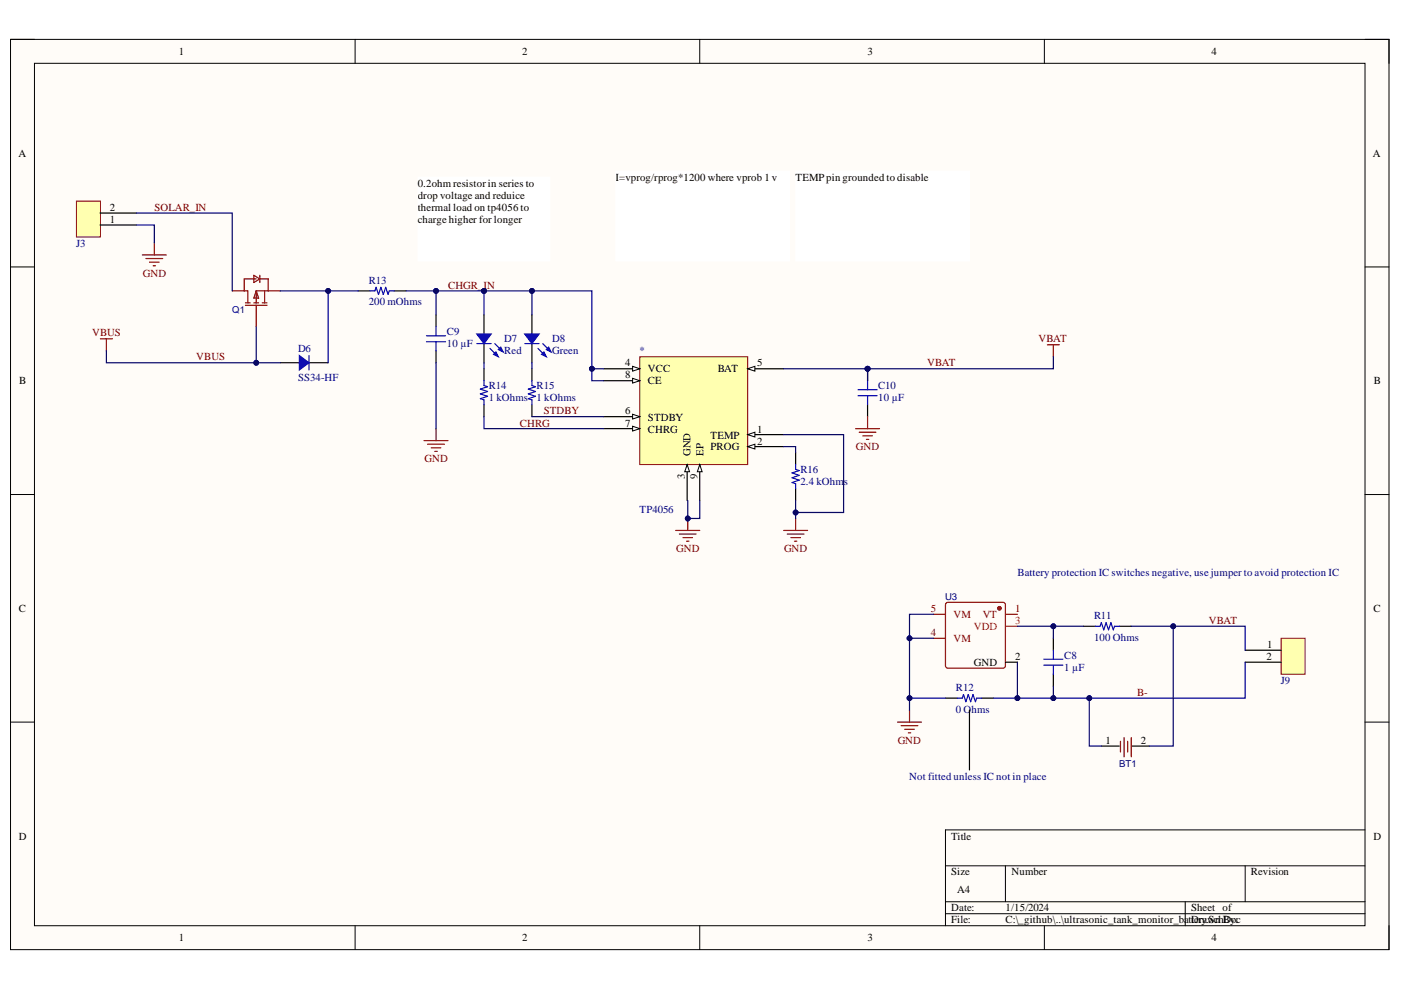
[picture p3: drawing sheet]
<svg xmlns="http://www.w3.org/2000/svg" width="297mm" height="210mm" viewBox="0 0 297 210" stroke-linecap="round" stroke-linejoin="round" font-family="sans-serif">
<defs><g id="words">
<g font-size="2.3">
<text x="37.9" y="11.7">1</text>
<text x="110.7" y="11.7">2</text>
<text x="183.9" y="11.7">3</text>
<text x="256.8" y="11.7">4</text>
<text x="3.9" y="33.3">A</text>
<text x="291.1" y="33.3">A</text>
<text x="88.6" y="39.6">0.2ohm resistor in series to</text>
<text x="130.5" y="38.4">I=vprog/rprog*1200 where vprob 1 v</text>
<text x="168.7" y="38.4">TEMPpin grounded to disable</text>
<text x="23.3" y="47.2">1</text>
<text x="23.3" y="44.7">2</text>
<text x="88.6" y="42.2">drop voltage and reduice</text>
<text x="88.6" y="44.7">t</text>
<text x="88.6" y="47.2">charge higher for longer</text>
<text x="89.2" y="44.7">hermal load on tp4056 to</text>
<text x="132.6" y="77.7">4</text>
<text x="160.6" y="77.7">5</text>
<text x="4.1" y="81.5">B</text>
<text x="132.6" y="80.2">8</text>
<text x="137.4" y="78.9">VCC</text>
<text x="137.4" y="81.5">CE</text>
<text x="152.2" y="78.9">BAT</text>
<text x="291.3" y="81.5">B</text>
<text x="132.6" y="87.8">6</text>
<text x="137.4" y="89.2">STDBY</text>
<text x="132.6" y="90.4">7</text>
<text x="137.4" y="91.7">CHRG</text>
<text x="150.7" y="93">TEMP</text>
<text x="150.7" y="95.5">PROG</text>
<text x="160.6" y="91.7">1</text>
<text x="160.6" y="94.2">2</text>
<text x="145.2" y="101.5" transform="rotate(-90 145.2 101.5)">3</text>
<text x="146.4" y="96.7" transform="rotate(-90 146.4 96.7)">GND</text>
<text x="147.9" y="101.6" transform="rotate(-90 147.9 101.6)">9</text>
<text x="149.1" y="96.7" transform="rotate(-90 149.1 96.7)">EP</text>
<text x="4" y="129.7">C</text>
<text x="291.2" y="129.7">C</text>
<text x="268.7" y="137.4">1</text>
<text x="206.5" y="141.2">GND</text>
<text x="215.2" y="139.9">2</text>
<text x="268.5" y="139.9">2</text>
<text x="234.4" y="157.7">1</text>
<text x="241.9" y="157.7">2</text>
<text x="4" y="178">D</text>
<text x="201.7" y="178">Title</text>
<text x="291.2" y="178">D</text>
<text x="201.7" y="185.6">Size</text>
<text x="214.4" y="185.6">Number</text>
<text x="265.2" y="185.6">Revision</text>
<text x="202.9" y="189.4">A4</text>
<text x="201.7" y="193.2">Date:</text>
<text x="201.7" y="195.8">File:</text>
<text x="213.2" y="193.2">1/15/2024</text>
<text x="213.2" y="195.8">C:\_github\..\ultrasonic_tank_monitor_batDry.SchBy:</text>
<text x="252.5" y="193.2">Sheet of</text>
<text x="252.6" y="195.8">te awn Doc</text>
<text x="37.9" y="199.6">1</text>
<text x="110.7" y="199.6">2</text>
<text x="183.9" y="199.6">3</text>
<text x="256.8" y="199.6">4</text>
</g>
<g font-size="2.3" fill="#800000">
<text x="32.7" y="44.7">SOLAR_IN</text>
<text x="30.3" y="58.7">GND</text>
<text x="95" y="61.2">CHGR_IN</text>
<text x="19.5" y="71.3">VBUS</text>
<text x="41.6" y="76.4">VBUS</text>
<text x="196.6" y="77.7">VBAT</text>
<text x="220.2" y="72.6">VBAT</text>
<text x="115.3" y="87.8">STDBY</text>
<text x="110.2" y="90.4">CHRG</text>
<text x="181.5" y="95.5">GND</text>
<text x="90" y="98">GND</text>
<text x="143.4" y="117.1">GND</text>
<text x="166.2" y="117.1">GND</text>
<text x="256.3" y="132.3">VBAT</text>
<text x="241.1" y="147.5">B-</text>
<text x="190.3" y="157.7">GND</text>
</g>
<g font-size="2.3" fill="#000080">
<text x="16.2" y="52.3">J3</text>
<text x="78.2" y="60.2">R13</text>
<text x="78.2" y="64.7">200 mOhms</text>
<text x="94.7" y="71.1">C9</text>
<text x="63.2" y="74.6">D6</text>
<text x="94.7" y="73.6">10 µF</text>
<text x="106.9" y="72.6">D7</text>
<text x="106.9" y="75.1">Red</text>
<text x="117.1" y="72.6">D8</text>
<text x="117.1" y="75.1">Green</text>
<text x="135.6" y="75.1">*</text>
<text x="63.2" y="80.7">SS34-HF</text>
<text x="103.6" y="82.5">R14</text>
<text x="113.8" y="82.5">R15</text>
<text x="186.2" y="82.5">C10</text>
<text x="103.6" y="85">1 kOhms</text>
<text x="113.8" y="85">1 kOhms</text>
<text x="186.2" y="85">10 µF</text>
<text x="169.7" y="100.3">R16</text>
<text x="169.7" y="102.9">2.4 kOhms</text>
<text x="135.6" y="108.7">TP4056</text>
<text x="215.7" y="122.1">Battery protection IC switches negative, use jumper to avoid protection IC</text>
<text x="232" y="131.3">R11</text>
<text x="232" y="135.8">100 Ohms</text>
<text x="225.6" y="142.2">1 µF</text>
<text x="225.6" y="139.6">C8</text>
<text x="202.7" y="146.5">R12</text>
<text x="271.5" y="145">J9</text>
<text x="202.7" y="151.1">0 O</text>
<text x="206" y="151.1">hms</text>
<text x="192.8" y="165.3">Not fitted unless IC not in place</text>
</g>
<g font-size="2.3" fill="#800">
<text x="197.4" y="129.7">5</text>
<text x="202.2" y="131">VM</text>
<text x="208.4" y="131">VT</text>
<text x="215.2" y="129.7">1</text>
<text x="197.4" y="134.8">4</text>
<text x="202.2" y="136.1">VM</text>
</g>
<g font-size="2.3" fill="#f00">
<text x="206.5" y="133.6">VDD</text>
<text x="215.2" y="132.3">3</text>
</g>
<g font-size="2" fill="#000080">
<text x="49.2" y="66.4">Q1</text>
<text x="200.4" y="127.3">U3</text>
<text x="237.3" y="162.5">BT1</text>
</g>
</g></defs>
<path d="M2.2 8.4h292.3v192.9h-292.3z" fill-rule="evenodd" fill="#fffcf8"/>
<path d="M2.2 8.4h292.3v192.9h-292.3z" fill="none" stroke="#000" stroke-width=".21"/>
<path d="M7.3 13.4h282.1v182.9h-282.1z" fill-rule="evenodd" fill="#fffcf8"/>
<g fill="none" stroke="#000" stroke-width=".21">
<path d="M2.2 8.3h5.1M7.3 13.4h282.1v182.9h-282.1zM75.3 8.3v5.1M148.4 8.3v5.1M221.4 8.4v5M289.4 8.4h5.1v5M2.2 56.6h5.1M289.4 56.6h5.1M2.2 104.8h5.1M289.4 104.9h5.1M2.2 153.1h5.1M289.4 153.1h5.1"/>
<path d="M289.4 176h-88.9v20.3M75.3 196.3v5M148.4 196.3v5M200.5 183.6h88.9M200.5 191.2h88.9M200.5 193.7h88.9M213.2 183.6v7.6M221.4 196.3v5M251.3 191.2v5.1M264 183.6v7.6M294.5 196.3v5"/>
</g>
<path d="M21.3 71.8h2.5M22.6 71.8v2.6" fill="none" stroke="#800000" stroke-width=".25"/>
<path d="M16.2 42.6h5.1v7.6h-5.1z" fill-rule="evenodd" fill="#ffffb0"/>
<path d="M16.2 42.6h5.1v7.6h-5.1z" fill="none" stroke="#800000" stroke-width=".21"/>
<path d="M21.3 47.7h7.6M21.3 45.2h7.6M59.4 76.9h4.1M65.5 76.9h4.1" fill="none" stroke="#000" stroke-width=".25"/>
<path d="M30.2 54.1h5.1M30.9 54.8h3.6M31.7 55.6h2M32.5 56.3h.5M32.7 51.5v2.6" fill="none" stroke="#800000" stroke-width=".25"/>
<g fill="none" stroke="#800" stroke-width=".25">
<path d="M53.8 58.4l1.3 .7-1.3 .8zM54.3 59.1h-2.5v2.6M54.8 59.1h2.1v2.6M55.1 58.4v1.5M49.2 61.7h3.3v2.5M52 64.2h1.1M52 64.7h4.6M53.8 64.2h1M54.3 61.7h5.1M54.3 61.7v2.5M54.3 64.7v4.6M54.3 61.7l.5 1.5h-1z"/>
<path d="M55.6 64.2h1M56.1 61.7v2.5"/>
</g>
<path d="M65.5 75.4v3" fill="none" stroke="#00f" stroke-width=".25"/>
<path d="M63.5 75.4l2 1.5-2 1.5z" fill="#00f"/>
<path d="M63.5 75.4l2 1.5-2 1.5z" fill="none" stroke="#00f" stroke-width=".25"/>
<path d="M271.6 135.3h5.1v7.6h-5.1z" fill-rule="evenodd" fill="#ffffb0"/>
<path d="M271.6 135.3h5.1v7.6h-5.1z" fill="none" stroke="#800000" stroke-width=".21"/>
<path d="M264 137.9h7.6M264 140.4h7.6" fill="none" stroke="#000" stroke-width=".25"/>
<path d="M200.5 128l.5-.3h11.7l.4 .3 .1 13.2-.3 .4-11.9 .1-.5-.3z" fill="none" stroke="#800" stroke-width=".25"/>
<circle cx="211.9" cy="129" r=".38" fill="#800"/>
<g fill="none" stroke="#800" stroke-width=".25">
<path d="M197.9 130.2h2.6M197.9 135.3h2.6M213.2 130.2h2.5M237.6 157.2v2.3M238.3 156.4v4.1M239.1 157.2v2.3M239.8 156.4v4.1"/>
<circle cx="211.9" cy="129" r=".38"/>
</g>
<path d="M223.3 135.3v2.6M229.7 132.8h2.5M237.3 132.8h2.5M200.5 148h2.5M205.5 150.6v12.7M208.1 148h2.5M213.2 140.4h2.5M223.3 142.9v2.6M233.5 158.2h3.8M239.8 158.2h3.9" fill="none" stroke="#000" stroke-width=".25"/>
<path d="M213.2 132.8h2.5" fill="none" stroke="#f00" stroke-width=".25"/>
<path d="M221.3 139.8h4.1M223.3 137.9v1.9M232.2 132.8h1l.3-.8 .5 1.5 .5-1.5 .5 1.5 .5-1.5 .5 1.5 .3-.7h1M203 148h1l.3-.7 .5 1.5 .5-1.5 .5 1.5 .5-1.5 .5 1.5 .3-.8h1M221.3 141h4.1M223.3 141v1.9" fill="none" stroke="#00f" stroke-width=".25"/>
<path d="M190.3 153.1h5.1M191.1 153.9h3.5M191.8 154.6h2M192.6 155.4h.5M192.8 150.6v2.5" fill="none" stroke="#800000" stroke-width=".25"/>
<path d="M135.6 75.6h22.9v22.9h-22.9z" fill-rule="evenodd" fill="#ffffb0"/>
<path d="M135.6 75.6h22.9v22.9h-22.9z" fill="none" stroke="#800000" stroke-width=".21"/>
<path d="M158.5 92.1h7.6" fill="none" stroke="#000" stroke-width=".25"/>
<path d="M158.5 92.1l1.5-.5v1.1z" fill="#f8fcff"/>
<path d="M158.5 92.1l1.5-.5v1.1z" fill="none" stroke="#000" stroke-width=".21"/>
<path d="M158.5 94.7h7.6" fill="none" stroke="#000" stroke-width=".25"/>
<path d="M158.5 94.7l1.5-.5v1z" fill="#f8fcff"/>
<path d="M158.5 94.7l1.5-.5v1z" fill="none" stroke="#000" stroke-width=".21"/>
<path d="M145.7 98.5v7.6" fill="none" stroke="#000" stroke-width=".25"/>
<path d="M145.7 98.5l.5 1.5h-1z" fill="#f8fcff"/>
<path d="M145.7 98.5l.5 1.5h-1z" fill="none" stroke="#000" stroke-width=".21"/>
<path d="M128 78.2h7.6" fill="none" stroke="#000" stroke-width=".25"/>
<path d="M134.1 77.7l1.5 .5-1.5 .5z" fill="#f8fcff"/>
<path d="M134.1 77.7l1.5 .5-1.5 .5z" fill="none" stroke="#000" stroke-width=".21"/>
<path d="M158.5 78.2h7.6" fill="none" stroke="#000" stroke-width=".25"/>
<path d="M158.5 78.2l1.5-.5v1z" fill="#f8fcff"/>
<path d="M158.5 78.2l1.5-.5v1z" fill="none" stroke="#000" stroke-width=".21"/>
<path d="M128 88.3h7.6" fill="none" stroke="#000" stroke-width=".25"/>
<path d="M134.1 87.8l1.5 .5-1.5 .5z" fill="#f8fcff"/>
<path d="M134.1 87.8l1.5 .5-1.5 .5z" fill="none" stroke="#000" stroke-width=".21"/>
<path d="M128 90.9h7.6" fill="none" stroke="#000" stroke-width=".25"/>
<path d="M134.1 90.4l1.5 .5-1.5 .5z" fill="#f8fcff"/>
<path d="M134.1 90.4l1.5 .5-1.5 .5z" fill="none" stroke="#000" stroke-width=".21"/>
<path d="M128 80.7h7.6" fill="none" stroke="#000" stroke-width=".25"/>
<path d="M134.1 80.2l1.5 .5-1.5 .5z" fill="#f8fcff"/>
<path d="M134.1 80.2l1.5 .5-1.5 .5z" fill="none" stroke="#000" stroke-width=".21"/>
<path d="M148.4 98.5v7.6" fill="none" stroke="#000" stroke-width=".25"/>
<path d="M148.4 98.5l.5 1.5h-1z" fill="#f8fcff"/>
<path d="M148.4 98.5l.5 1.5h-1z" fill="none" stroke="#000" stroke-width=".21"/>
<path d="M102.6 78.2v2.5M112.8 66.8v4M112.8 72.8v4.1M112.8 78.2v2.5M102.6 85.8v2.5M112.8 85.8v2.5" fill="none" stroke="#000" stroke-width=".25"/>
<path d="M111.3 72.8h3M102.6 80.7v1l.8 .3-1.6 .5 1.6 .5-1.6 .5 1.6 .5-1.6 .5 .8 .3v1M112.8 80.7v1l.7 .3-1.5 .5 1.5 .5-1.5 .5 1.5 .5-1.5 .5 .8 .3v1" fill="none" stroke="#00f" stroke-width=".25"/>
<path d="M111.3 70.8h3l-1.5 2z" fill="#00f"/>
<path d="M111.3 70.8h3l-1.5 2zM115.1 72.8l1.2 1.3" fill="none" stroke="#00f" stroke-width=".25"/>
<path d="M115.8 74.1l.5-.5 .5 1z" fill="#00f"/>
<path d="M114 73.9l1.6 1.5M115.8 74.1l.5-.5 .5 1z" fill="none" stroke="#00f" stroke-width=".25"/>
<path d="M114.8 75.1l.5-.5 .5 1z" fill="#00f"/>
<path d="M101.1 72.8h3M114.8 75.1l.5-.5 .5 1z" fill="none" stroke="#00f" stroke-width=".25"/>
<path d="M102.6 66.8v4M102.6 72.8v4.1" fill="none" stroke="#000" stroke-width=".25"/>
<path d="M101.1 70.8h3l-1.5 2z" fill="#00f"/>
<path d="M101.1 70.8h3l-1.5 2zM104.9 72.8l1.3 1.3" fill="none" stroke="#00f" stroke-width=".25"/>
<path d="M105.7 74.1l.5-.5 .5 1z" fill="#00f"/>
<path d="M103.9 73.9l1.5 1.5M105.7 74.1l.5-.5 .5 1z" fill="none" stroke="#00f" stroke-width=".25"/>
<path d="M104.6 75.1l.6-.5 .5 1z" fill="#00f"/>
<path d="M104.6 75.1l.6-.5 .5 1z" fill="none" stroke="#00f" stroke-width=".25"/>
<path d="M143.3 112.5h5.1M144 113.2h3.6M144.8 114h2M145.6 114.8h.5M145.8 109.9v2.6" fill="none" stroke="#800000" stroke-width=".25"/>
<circle cx="145.8" cy="109.9" r=".51" fill="#000080"/>
<circle cx="145.8" cy="109.9" r=".51" fill="none" stroke="#000080" stroke-width=".21"/>
<path d="M88.6 37.6h28v17.7h-28z" fill-rule="evenodd" fill="#fff"/>
<path d="M88.6 37.6h28v17.7h-28z" fill="none" stroke="#fff" stroke-width=".21"/>
<path d="M75.9 61.7h2.6M83.6 61.7h2.5M92.4 66.8v2.5M92.4 74.4v2.5" fill="none" stroke="#000" stroke-width=".25"/>
<path d="M78.5 61.7h1l.2-.8 .5 1.5 .6-1.5 .5 1.5 .5-1.5 .5 1.5 .2-.7h1.1M90.4 71.2h4.1M90.4 72.5h4.1M92.4 69.3v1.9M92.4 72.5v1.9" fill="none" stroke="#00f" stroke-width=".25"/>
<path d="M89.9 93.4h5.1M90.7 94.2h3.5M91.4 94.9h2.1M92.2 95.7h.5M92.4 90.9v2.5" fill="none" stroke="#800000" stroke-width=".25"/>
<circle cx="183.9" cy="78.2" r=".51" fill="#000080"/>
<circle cx="183.9" cy="78.2" r=".51" fill="none" stroke="#000080" stroke-width=".21"/>
<path d="M183.9 78.2v2.5M183.9 85.8v2.5" fill="none" stroke="#000" stroke-width=".25"/>
<circle cx="183.9" cy="78.2" r=".51" fill="#000080"/>
<circle cx="183.9" cy="78.2" r=".51" fill="none" stroke="#000080" stroke-width=".21"/>
<path d="M168.7 98.5v1l.7 .3-1.5 .5 1.5 .5-1.5 .5 1.5 .5-1.5 .5 .8 .3v1M181.9 82.6h4.1M181.9 83.9h4.1M183.9 80.7v1.9M183.9 83.9v1.9" fill="none" stroke="#00f" stroke-width=".25"/>
<path d="M181.4 90.9h5.1M182.2 91.6h3.5M182.9 92.4h2.1M183.7 93.2h.5M183.9 88.3v2.6M166.1 112.5h5.1M166.9 113.2h3.6M167.7 114h2M168.4 114.8h.5M168.7 109.9v2.6" fill="none" stroke="#800000" stroke-width=".25"/>
<path d="M168.7 96v2.5M168.7 103.6v2.5" fill="none" stroke="#000" stroke-width=".25"/>
<path d="M130.6 36.3h36.8v19h-36.8z" fill-rule="evenodd" fill="#fff"/>
<path d="M130.6 36.3h36.8v19h-36.8z" fill="none" stroke="#fff" stroke-width=".21"/>
<path d="M168.7 36.3h36.8v19h-36.8z" fill-rule="evenodd" fill="#fff"/>
<path d="M168.7 36.3h36.8v19h-36.8z" fill="none" stroke="#fff" stroke-width=".21"/>
<path d="M222.1 73.1h2.5M223.3 73.1v2.5" fill="none" stroke="#800000" stroke-width=".25"/>
<path d="M59.4 61.7h10.2v15.2" fill="none" stroke="#000080" stroke-width=".25"/>
<circle cx="69.6" cy="61.7" r=".51" fill="#000080"/>
<circle cx="69.6" cy="61.7" r=".51" fill="none" stroke="#000080" stroke-width=".21"/>
<path d="M248.8 132.8v25.4h-5.1" fill="none" stroke="#000080" stroke-width=".25"/>
<circle cx="248.7" cy="132.8" r=".51" fill="#000080"/>
<circle cx="248.7" cy="132.8" r=".51" fill="none" stroke="#000080" stroke-width=".21"/>
<path d="M231 148v10.2h2.5" fill="none" stroke="#000080" stroke-width=".25"/>
<circle cx="231" cy="148" r=".51" fill="#000080"/>
<circle cx="231" cy="148" r=".51" fill="none" stroke="#000080" stroke-width=".21"/>
<path d="M215.7 140.4v7.6h48.3v-7.6" fill="none" stroke="#000080" stroke-width=".25"/>
<circle cx="231" cy="148" r=".51" fill="#000080"/>
<circle cx="231" cy="148" r=".51" fill="none" stroke="#000080" stroke-width=".21"/>
<circle cx="223.3" cy="148" r=".51" fill="#000080"/>
<circle cx="223.3" cy="148" r=".51" fill="none" stroke="#000080" stroke-width=".21"/>
<circle cx="215.7" cy="148" r=".51" fill="#000080"/>
<circle cx="215.7" cy="148" r=".51" fill="none" stroke="#000080" stroke-width=".21"/>
<path d="M223.3 145.5v2.5" fill="none" stroke="#000080" stroke-width=".25"/>
<circle cx="223.3" cy="148" r=".51" fill="#000080"/>
<circle cx="223.3" cy="148" r=".51" fill="none" stroke="#000080" stroke-width=".21"/>
<path d="M197.9 130.2h-5.1v5.1h5.1" fill="none" stroke="#000080" stroke-width=".25"/>
<circle cx="192.8" cy="135.3" r=".51" fill="#000080"/>
<circle cx="192.8" cy="135.3" r=".51" fill="none" stroke="#000080" stroke-width=".21"/>
<path d="M192.8 135.3v15.3" fill="none" stroke="#000080" stroke-width=".25"/>
<circle cx="192.8" cy="135.3" r=".51" fill="#000080"/>
<circle cx="192.8" cy="135.3" r=".51" fill="none" stroke="#000080" stroke-width=".21"/>
<circle cx="192.8" cy="148" r=".51" fill="#000080"/>
<circle cx="192.8" cy="148" r=".51" fill="none" stroke="#000080" stroke-width=".21"/>
<path d="M192.8 148h7.7" fill="none" stroke="#000080" stroke-width=".25"/>
<circle cx="192.8" cy="148" r=".51" fill="#000080"/>
<circle cx="192.8" cy="148" r=".51" fill="none" stroke="#000080" stroke-width=".21"/>
<path d="M210.6 148h5.1" fill="none" stroke="#000080" stroke-width=".25"/>
<circle cx="215.7" cy="148" r=".51" fill="#000080"/>
<circle cx="215.7" cy="148" r=".51" fill="none" stroke="#000080" stroke-width=".21"/>
<path d="M102.6 76.9v1.3M112.8 76.9v1.3M125.5 78.2h2.5" fill="none" stroke="#000080" stroke-width=".25"/>
<circle cx="125.5" cy="78.2" r=".51" fill="#000080"/>
<circle cx="125.5" cy="78.2" r=".51" fill="none" stroke="#000080" stroke-width=".21"/>
<path d="M112.8 61.7v5.1" fill="none" stroke="#000080" stroke-width=".25"/>
<circle cx="112.8" cy="61.7" r=".51" fill="#000080"/>
<circle cx="112.8" cy="61.7" r=".51" fill="none" stroke="#000080" stroke-width=".21"/>
<path d="M102.6 61.7v5.1M102.6 88.3v2.6h25.4M112.8 88.3h15.2" fill="none" stroke="#000080" stroke-width=".25"/>
<circle cx="102.6" cy="61.7" r=".51" fill="#000080"/>
<circle cx="102.6" cy="61.7" r=".51" fill="none" stroke="#000080" stroke-width=".21"/>
<path d="M145.8 106.1v3.8h2.6v-3.8" fill="none" stroke="#000080" stroke-width=".25"/>
<circle cx="145.8" cy="109.9" r=".51" fill="#000080"/>
<circle cx="145.8" cy="109.9" r=".51" fill="none" stroke="#000080" stroke-width=".21"/>
<path d="M69.6 61.7h6.3" fill="none" stroke="#000080" stroke-width=".25"/>
<circle cx="69.6" cy="61.7" r=".51" fill="#000080"/>
<circle cx="69.6" cy="61.7" r=".51" fill="none" stroke="#000080" stroke-width=".21"/>
<path d="M92.4 61.7v5.1" fill="none" stroke="#000080" stroke-width=".25"/>
<circle cx="92.4" cy="61.7" r=".51" fill="#000080"/>
<circle cx="92.4" cy="61.7" r=".51" fill="none" stroke="#000080" stroke-width=".21"/>
<path d="M86.1 61.7h16.5M92.4 76.9v14" fill="none" stroke="#000080" stroke-width=".25"/>
<circle cx="92.4" cy="61.7" r=".51" fill="#000080"/>
<circle cx="92.4" cy="61.7" r=".51" fill="none" stroke="#000080" stroke-width=".21"/>
<circle cx="102.6" cy="61.7" r=".51" fill="#000080"/>
<circle cx="102.6" cy="61.7" r=".51" fill="none" stroke="#000080" stroke-width=".21"/>
<path d="M102.6 61.7h22.9v19h2.5" fill="none" stroke="#000080" stroke-width=".25"/>
<circle cx="102.6" cy="61.7" r=".51" fill="#000080"/>
<circle cx="102.6" cy="61.7" r=".51" fill="none" stroke="#000080" stroke-width=".21"/>
<circle cx="112.8" cy="61.7" r=".51" fill="#000080"/>
<circle cx="112.8" cy="61.7" r=".51" fill="none" stroke="#000080" stroke-width=".21"/>
<circle cx="125.5" cy="78.2" r=".51" fill="#000080"/>
<circle cx="125.5" cy="78.2" r=".51" fill="none" stroke="#000080" stroke-width=".21"/>
<path d="M166.2 78.2h17.7v2.5" fill="none" stroke="#000080" stroke-width=".25"/>
<circle cx="183.9" cy="78.2" r=".51" fill="#000080"/>
<circle cx="183.9" cy="78.2" r=".51" fill="none" stroke="#000080" stroke-width=".21"/>
<path d="M166.1 94.7h2.6v1.3M168.7 106.1v3.8" fill="none" stroke="#000080" stroke-width=".25"/>
<circle cx="168.7" cy="108.7" r=".51" fill="#000080"/>
<circle cx="168.7" cy="108.7" r=".51" fill="none" stroke="#000080" stroke-width=".21"/>
<path d="M166.2 92.2h12.7v16.5h-10.2" fill="none" stroke="#000080" stroke-width=".25"/>
<circle cx="168.7" cy="108.7" r=".51" fill="#000080"/>
<circle cx="168.7" cy="108.7" r=".51" fill="none" stroke="#000080" stroke-width=".21"/>
<path d="M223.3 75.6v2.6h-39.4" fill="none" stroke="#000080" stroke-width=".25"/>
<circle cx="183.9" cy="78.2" r=".51" fill="#000080"/>
<circle cx="183.9" cy="78.2" r=".51" fill="none" stroke="#000080" stroke-width=".21"/>
<path d="M22.6 74.4v2.5h36.8" fill="none" stroke="#000080" stroke-width=".25"/>
<circle cx="54.3" cy="76.9" r=".51" fill="#000080"/>
<circle cx="54.3" cy="76.9" r=".51" fill="none" stroke="#000080" stroke-width=".21"/>
<path d="M54.3 69.3v7.6" fill="none" stroke="#000080" stroke-width=".25"/>
<circle cx="54.3" cy="76.9" r=".51" fill="#000080"/>
<circle cx="54.3" cy="76.9" r=".51" fill="none" stroke="#000080" stroke-width=".21"/>
<path d="M215.7 132.8h14" fill="none" stroke="#000080" stroke-width=".25"/>
<circle cx="223.3" cy="132.8" r=".51" fill="#000080"/>
<circle cx="223.3" cy="132.8" r=".51" fill="none" stroke="#000080" stroke-width=".21"/>
<path d="M239.8 132.8h24.2v5.1" fill="none" stroke="#000080" stroke-width=".25"/>
<circle cx="248.7" cy="132.8" r=".51" fill="#000080"/>
<circle cx="248.7" cy="132.8" r=".51" fill="none" stroke="#000080" stroke-width=".21"/>
<path d="M223.3 132.8v2.5" fill="none" stroke="#000080" stroke-width=".25"/>
<circle cx="223.3" cy="132.8" r=".51" fill="#000080"/>
<circle cx="223.3" cy="132.8" r=".51" fill="none" stroke="#000080" stroke-width=".21"/>
<path d="M28.9 45.2h20.3v16.5M28.9 47.7h3.8v3.8" fill="none" stroke="#000080" stroke-width=".25"/>
<use href="#words"/>
</svg>
